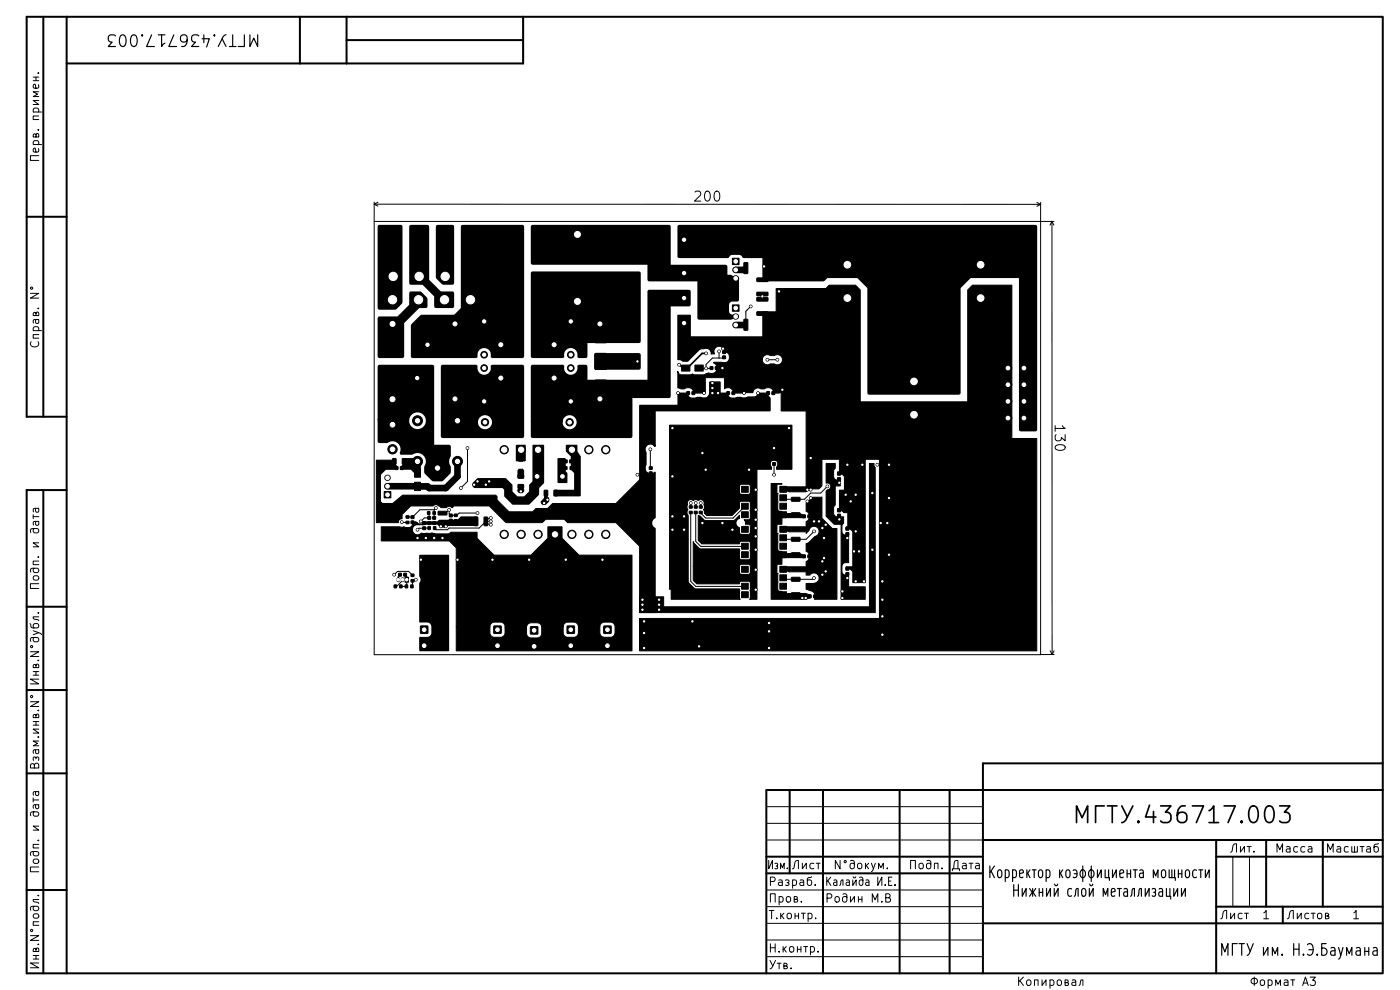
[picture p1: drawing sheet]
<svg xmlns="http://www.w3.org/2000/svg" width="420mm" height="297mm" viewBox="0 0 420 297" stroke-linecap="round" stroke-linejoin="round" font-family="sans-serif">
<defs><g id="words">
<text font-size="7" x="335.6" y="247">.436717.003</text>
<g font-size="4.9">
<text x="68.6" y="10.3" transform="rotate(-180 68.6 10.3)">.436717.003</text>
<text x="388.4" y="286.8">. ..</text>
</g>
<g font-size="4.2">
<text x="208.8" y="60.5">200</text>
<text x="316.5" y="127.9" transform="rotate(90 316.5 127.9)">130</text>
</g>
<g font-size="3.5">
<text x="11.7" y="98" transform="rotate(-90 11.7 98)">. N°</text>
<text x="11.7" y="197.5" transform="rotate(-90 11.7 197.5)">.N°.</text>
<text x="11.7" y="222.5" transform="rotate(-90 11.7 222.5)">..N°</text>
<text x="233.1" y="260.8">.</text>
<text x="256.1" y="260.8">N°.</text>
<text x="379" y="275.8">1</text>
<text x="406" y="275.8">1</text>
<text x="11.7" y="282.5" transform="rotate(-90 11.7 282.5)">.N°.</text>
<text x="376" y="295.8">A3</text>
</g>
</g></defs>
<g fill="none" stroke="#000" stroke-width=".6">
<path d="M13 5v120M20 5h395v287h-395zM20 5h-12v120h12M90 5v14M104 5v14M104 12h53M157 5v14h-137M8 65h12M13 147v145M20 147h-12v145h12M8 182h12M8 207h12"/>
<path d="M8 232h12M237 237v25M247 237v55M270 237v55M285 237v55M415 229h-120v63M415 237h-185v55M230 257h65M295 252h120M365 257h50M365 252v40M380 252v20"/>
<path d="M397 252v20M8 267h12M230 262h65M295 277h120M365 272h50M385 272v5"/>
</g>
<g fill="none" stroke="#000" stroke-width=".3">
<path d="M10 33.6h2.5M10 24.2h1.6M10 23.1h1.6M10.1 33.6l-.1-.7 .4-.5h.8l.3 .3v.9M10.8 23.1v1.1M11.4 39h.2M11.4 21.9h.2M11.5 25.4l.1 .7-.3 .4-1.2-.2v-.9l.5-.1 .2 1.2M11.6 34.8h-1.6v1.1h1.6M11.6 30.2h-1.6l1.6 1.1h-1.6M11.6 27.5h-1.6l1.3 .8-1.3 .7h1.6M10 43.4h2.5"/>
<path d="M10.1 43.4l-.1-.7 .4-.5h.8l.3 .2v1M10.8 40.5l.4-.5 .4 .4v.7h-1.6l.1-.8h.6l.1 .8M11.5 44.6l.1 .7-.3 .3-1.2-.1v-.9l.5-.2 .2 1.2M11.6 46.7h-2.5v1.4h2.5M112.3 61.3h200M112.3 61.3l1.1 .5M112.3 60.7v135.7h200v-135.7M113.4 60.7l-1.1 .6M311.2 60.7l1.1 .6M312.3 61.3l-1.1 .6M315.7 66.4v130M315.7 66.4l-.6 1.2"/>
<path d="M315.7 66.4l.6 1.2M316.3 66.4h-204M9.1 88h2.5l-2.5 1.4h2.5M10 99.2h2.5M10.1 99.2l-.1-.7 .4-.5h.8l.3 .3v.9M225.3 91.9l-1.5 1.5v4M228.8 88.2v1.6M9.4 102.5a1 1 0 0 0 0 1.3 1 1 0 0 0 1.2 .3 .94 .94 0 0 0 .9-.5 .94 .94 0 0 0-.1-1.1M11.6 100.4h-1.6v1.1h1.6M203.5 117.9h3l-.2 .3v1.2h24v-1.2l.2-.3h-3M203.8 109.4l1 1h1.5M209.3 116.4l-1.2 1.3v.2h3.2"/>
<path d="M209.8 110.4h3.7M215.5 117.9h3l-.2 .3v1.2M215.8 105.4v2M217 104.6l.3 .3v.8M217.3 107.2l-.2 .2h-3.3l-1.9 1.9v1.2M219.3 116.4l.8 .8v.7h3.2M219.8 104.9v2.5l-3 3h-1.7M230.3 107.9h3M234.8 116.9l-1 1h-1.7M125.3 138.4v3.5M140.3 134.4v10l-2 2M195.2 134.8l.1 5.6"/>
<path d="M232.3 134.4v3.3M232.3 139.2v3.2M10 154.4v1.2M10 155h1.6M10.2 158.6l-.2 .3 .2 .9 1 .1 .3-.2 .1-.6-.2-.4-1.8-.1-.5 .5 .1 .7M10.6 156.4l.1 .9a.49 .49 0 0 0 .5 .3 .49 .49 0 0 0 .4-.3l-.1-.9M10.6 152.5l.1 .8a.49 .49 0 0 0 .5 .4 .49 .49 0 0 0 .4-.4l-.1-.8M11.6 156.4l-1.5 .2v.9M11.6 152.5l-1.5 .1v1M120.6 156.7l1.7 .1M123.8 156.7h1.3M125.1 156.7v.5l-.3 .2"/>
<path d="M125.1 156.7l.7 .7M125.3 156.9v.5M125.3 157.4h2M127.1 157.2h-1.6l-.2 .2M127.2 158.4l.1 .1M127.3 155.4l-1 1M127.3 156.9l-.5 .5M127.4 158.4l-.1 .1M128.6 153.9l.2 1.5h-1.4M128.8 158.4l-3 .1-.5 .4M130.3 152.9v2.5M130.3 152.9h-4.3l-2.2 2.3-1.5-.1"/>
<path d="M130.8 152.4l-.5 .5M132.8 156.9h1M136.8 156.3l-1.5-.1-.5 .5M143.3 153.9h-5.5l-.7 .7-1.8 .1-.5-.5v-1.3l-1 1.1h-1M147.3 155.4h-.5l-3 3h-9l-.5 .5h-3.4l-.4-.5M147.3 156.4h-1.5l1 1h.5M195.3 142l-.4 .4h-3.6M207.3 153.8v20.6l1.5 1.5h14.8M207.3 150.9v1.2M208.8 150.9v1.2M208.8 153.8v8.6l1.5 1.5h13.3M210.3 150.9v1.2"/>
<path d="M223.6 151.9l-3.6 3.5h-8.2l-1.5-1.6M235 154.4h3.8M244.3 159.4l-2.4 2.4h-6.4l-.5-.4M248.3 145.9l-2 2h-3l-1.9 1.9h-5.9l-.5-.4M251.8 154.7l.1 1.1M251.8 143.7l.1 1.1M251.8 142.2h1.2M251.8 153.2h1.2M254.3 158.7h1.2M10.2 172.9h1.2l.2 .3-.1 .6-.3 .3-1-.2-.2-.3zM10.2 170.5l-.2 .3 .2 .9 1 .1 .3-.2 .1-.6-.2-.4-1.8-.1-.5 .5 .1 .7M11.4 167.2h.2"/>
<path d="M11.6 175.1h-2.5v1.5h2.5M11.6 168.3h-1.6v1.1h1.6M11.6 162.9h-1.6l1.6 1.2h-1.6M118.3 172.4l1-1h3.3l1.2 1.2M120 172.4l-.5 .5v1M120.8 173.9v.3l-1.7 1.7h-.4M121.6 172.4l.5 .5v2.9l-1.8 .1M124.8 173.9l-.3 .4h-.7v1.5l-.2 .1M235 166.4h3.8M235 178.4h3.8M235 173.4l.5 .4h8.4l.4-.4M254.3 160.2v1.2"/>
<path d="M254.3 172.2v1.2M254.3 170.7h1.7M9 187.1l.4 1.1 .3 .2 1.7-.1 .2-.4-.1-.6-.3-.2-1 .1-.2 .4 .2 .8M10 189.2l2.2 .9 .3 .3M10.8 199.7l.4-.5 .4 .4v.7h-1.6l.1-.8h.6l.1 .8M11.4 183.9h.2M11.6 185.1h-1.6l.1 .6 1.2 .2 .3 .4M11.6 189.8l-1.6 .6M315.2 195.3l.5 1.1M316.3 196.4h-4M316.3 195.3l-.6 1.1M9.1 210.6h2.5l-2.5 1.4h2.5"/>
<path d="M10 202.6h1.6M10 201.5h1.6M10.8 214.7l.4-.5 .4 .4v.7h-1.6l.1-.8h.6l.1 .8M10.8 201.5v1.1M11.4 213.2h.2M11.6 203.8h-2.5l2.5 1.4h-2.5M10 239.4v1.2M10.1 228.2l-.1-.7 .3-.4 .5 .4 .4-.4 .3 .1v1M10.3 229.6a.67 .67 0 0 1 .6-.6 .67 .67 0 0 1 .7 .5v.9h-2.5v-.8l.3-.4 .4-.1 .4 .3 .1 1M10.6 225l.1 .8a.49 .49 0 0 0 .5 .4 .49 .49 0 0 0 .4-.4l-.1-.8M10.6 237.5l.1 .8a.49 .49 0 0 0 .5 .4 .49 .49 0 0 0 .4-.4l-.1-.8M10.8 227.5v.2"/>
<path d="M11.6 225l-1.5 .1v.9M11.6 222.3h-1.6l1.3 .8-1.3 .7h1.6M11.6 237.5l-1.5 .1v1M10 240h1.6M10.1 258l.3-.2h.8l.3 .2 .1 .6-.4 .5h-.8l-.4-.5zM10.2 255.5l-.2 .3 .2 .9 1 .1 .3-.2 .1-.6-.2-.4-1.8-.1-.5 .5 .1 .7M10.2 243.6l-.2 .3 .2 .9 1 .1 .3-.2 .1-.6-.2-.4-1.8-.1-.5 .5 .1 .7M10.6 241.4l.1 .9a.49 .49 0 0 0 .5 .3 .49 .49 0 0 0 .4-.3l-.1-.9M11.4 252.2h.2M11.6 253.3h-1.6v1.1h1.6M11.6 247.9h-1.6l1.6 1.2h-1.6M11.6 241.4l-1.5 .2v.9"/>
<path d="M230 252h65M230 247h65M230 242h65M230.7 258.2v2.5l1.1-2.5v2.5M232.6 259.1l.5-.1 .3 .4-.3 .4 .3 .4-.1 .4h-.7M240.8 259v1.7l1.2-1.7v1.7M244.3 259.1l-.8-.1-.4 .5v.7l.2 .4h1M245 259h1.2M245.6 259v1.7M252.1 258.2v2.5l-1.4-2.5v2.5M255.2 258.3l.7-.1 .5 .4-.1 1.8-.4 .3-.6-.1-.2-.4 .1-1 .4-.2 .8 .2M261.5 259l.6 1.7"/>
<path d="M262.7 259l-.8 2.3-.4 .2M275.9 259.2l.4-.2 .7 .2 .1 1-.2 .4-.6 .1-.4-.3zM278.2 258.3l.7-.1 .5 .4-.2 1.8-.3 .3-.6-.1-.3-.4 .2-1 .3-.2 .9 .2M288.9 259.1h1l.1 1.6M290 259.6l-.8 .1a.49 .49 0 0 0-.4 .5 .49 .49 0 0 0 .4 .5l.8-.1M290.8 259h1.2M291.4 259v1.7M292.8 259.1h1l.1 1.6M293.9 259.6l-.8 .1a.49 .49 0 0 0-.4 .5 .49 .49 0 0 0 .4 .5l.8-.1M369.3 255.7l.5-.4 .2-1.4a.85 .85 0 0 1 1.1-.7v2.5M370 257v15M372.3 254v1.7l1.2-1.7v1.7"/>
<path d="M374.3 254h1.2M374.9 254v1.7M375 257v15M376.3 255.4v.3M383.3 255.7v-2.5l.8 1.8 .8-1.8v2.5M386.1 254.1h1l.1 1.6M387.2 254.6l-.9 .1a.49 .49 0 0 0-.3 .5 .49 .49 0 0 0 .3 .5l.9-.1M389.4 254.1l-.7-.1-.4 .5v.7l.2 .4h.9M391.6 254.1l-.7-.1-.5 .5v.7l.2 .4h1M392.7 254.1h.9l.1 1.6M393.7 254.6l-.8 .1a.49 .49 0 0 0-.4 .5 .49 .49 0 0 0 .4 .5l.8-.1M398.4 255.7v-2.5l.9 1.8 .8-1.8v2.5"/>
<path d="M401.3 254.1h.9l.2 1.6M402.4 254.6l-.9 .1a.49 .49 0 0 0-.3 .5 .49 .49 0 0 0 .3 .5l.9-.1M404.6 254.1l-.7-.1-.5 .5v.7l.3 .4h.9M405.7 254v1.7h1.7v-1.7M406.5 254v1.7M408.2 254h1.2M408.8 254v1.7M410.2 254.1h1l.1 1.6M411.3 254.6l-.8 .1a.49 .49 0 0 0-.4 .5 .49 .49 0 0 0 .4 .5l.8-.1M413.7 253.1l-1.1 .3-.2 .4 .1 1.6 .3 .3 .6-.1 .3-.4-.2-1-.3-.2-.8 .2M10.2 274.3h1.2l.2 .4-.1 .6-.3 .2-1-.1-.2-.4zM10.2 271.9l-.2 .4 .2 .8 1 .1 .3-.2 .1-.6-.2-.4-1.8-.1-.5 .5 .1 .7"/>
<path d="M11.4 268.7h.2M11.6 269.9h-1.6l.1 .6 1.2 .2 .3 .4M11.6 260.1h-2.5v1.5h2.5M230 277h65M230 272h65M230 267h65M230.9 273.2h1.4M231.2 270.7v-2.5h1.4v2.5M231.2 264.5l1.2-.1 .2-.4-.1-.6-.3-.2h-1v2.5M231.6 273.2v2.5M233.1 275.4v.3M233.7 264.1h1l.1 1.6"/>
<path d="M233.8 269.1l.7-.1 .5 .5v.7l-.2 .4h-1M233.8 269v2.5M234.2 260.7v-1.7l.6 1.3 .5-1.3v1.7M234.3 274v1.7M234.5 274.7l.8 1M234.8 264.6l-.9 .1a.49 .49 0 0 0-.3 .5 .49 .49 0 0 0 .3 .5l.9-.1M235.3 274l-1 1M235.7 264.1l.7-.1 .4 .4-.4 .4 .4 .4-.1 .4h-1M236.2 269.1l.6-.1 .5 .5v.7l-.5 .5-.6-.1-.2-.4v-.7zM236.2 264.8h.2M236.3 260.4v.3M236.3 274.2l.4-.2 .7 .2 .1 1-.2 .4-.6 .1-.4-.3z"/>
<path d="M237.8 260.7l.5-.4 .2-1.4a.85 .85 0 0 1 1.1-.7v2.5M237.9 264.1l.7-.1 .5 .5v.7l-.3 .4h-.9M237.9 264v2.5M238.4 269.8l.8-.1v-.6l-.8-.1v1.7h.7l.3-.5-.5-.4M238.6 274.8h1.1M238.6 274v1.7M239.7 274v1.7M240.1 264.1h1l.1 1.6M240.5 270.4v.3M240.5 274h1.2M241.1 274v1.7M241.2 264.6l-.8 .1a.49 .49 0 0 0-.4 .5 .49 .49 0 0 0 .4 .5l.8-.1"/>
<path d="M242.5 274.1l.7-.1 .5 .5v.7l-.2 .4h-1M242.5 274v2.5M243.6 263.1l-1.1 .3-.2 .4 .1 1.6 .4 .3 .6-.1 .2-.4-.1-1-.4-.2-.8 .2M244.7 265.4v.3M244.8 275.4v.3M248.1 263.2v2.5M248.2 269.5l1.2-.1 .2-.4-.1-.6-.3-.2h-1v2.5M248.4 264.2l.9 1.5M249.3 263.2l-1.2 1.4M250.3 264.1h.8l.1 1.6M250.8 269.1l.6-.1 .5 .5v.7l-.5 .5-.6-.1-.2-.4v-.7zM251.2 264.6l-.7 .1-.4 .4 .4 .6 .7-.1"/>
<path d="M252 265.7l.7-1.7h.3v1.7M253 268.3l.7-.1 .5 .4-.2 1.8-.3 .3-.6-.1-.2-.4 .1-1 .3-.2 .9 .2M254 264.1h.8l.1 1.6M254.9 264.6l-.7 .1-.3 .4 .3 .6 .7-.1M255.2 269v1.7l1.2-1.7v1.7M255.9 264v1.7l1-1.7v1.7M256 263.1l.3 .3 .5-.3M257.6 269.8h1.1M257.6 269v1.7M258 263.3l.6-.1 .4 .4-.1 1.8-.3 .3-.5-.1-.2-.4 .1-1 .3-.2 .7 .2M258.7 269v1.7M259.9 264.1h.8l.1 1.6"/>
<path d="M260.8 264.6l-.7 .1-.3 .4 .3 .6 .7-.1M261.8 270.7v-2.5l.8 1.8 .8-1.8v2.5M263.4 263.2v2.5l1.3-2.5v2.5M263.7 260.7v-1.7l.7 1.3 .7-1.3v1.7M264.6 270.4v.3M265.7 265.4v.3M265.8 269.4l1.1-.2 .2-.3-.2-.6-1.1-.1v2.5h1l.5-.5a.65 .65 0 0 0-.6-.8M266.3 260.4v.3M266.7 264.4h.7M267.7 263.2h-1v2.5h1M268.6 265.4v.3M273.3 260.7v-2.5h1.4v2.5"/>
<path d="M280.4 260.7v-1.7h1.1v1.7M282.7 260.4v.3M285.8 261.3v-.6h2.2v.6M286.2 260.7l.2-2.1 .5-.4h.6v2.5M366.4 275.7l.4-.4 .3-1.4a.85 .85 0 0 1 1-.7v2.5M369.3 274v1.7l1.2-1.7v1.7M372.8 274.1l-.7-.1-.5 .5v.7l.2 .4h1M373.5 274h1.2M374.1 274v1.7M386.4 275.7l.4-.4 .3-1.4a.85 .85 0 0 1 1-.7v2.5M389.3 274v1.7l1.2-1.7v1.7M392.8 274.1l-.7-.1-.5 .5v.7l.2 .4h1"/>
<path d="M393.5 274h1.2M394.1 274v1.7M395.5 274.2l.4-.2 .7 .2 .1 1-.2 .4-.6 .1-.4-.3zM397.8 274.8l.8-.1v-.6l-.8-.1v1.7h.7l.4-.5-.5-.4M10 287.8h1.6M10 286.7h1.6M10.8 284.9l.4-.5 .4 .4v.7h-1.6l.1-.8h.6l.1 .8M10.8 286.7v1.1M11.4 283.3h.2M11.6 288.9h-2.5l2.5 1.5h-2.5M230 287h65M230 282h65"/>
<path d="M231.1 288.2l.8 1.6M231.2 283.2v2.5M231.2 284.4h1.4M232.6 283.2v2.5M232.8 288.2l-1.1 2.1-.6 .4M233.2 289h1.2M233.8 285.4v.3M233.8 289v1.7M235 284v1.7M235.3 289.8l.8-.1v-.6l-.8-.1v1.7h.7l.3-.5-.4-.4M235.3 284.7l.7 1M236 284l-1 1"/>
<path d="M237 284.2l.4-.2 .7 .2 .1 1-.2 .4-.6 .1-.4-.3zM237.4 290.4v.3M239.3 284.8h1.1M239.3 284v1.7M240.4 284v1.7M241.2 284h1.2M241.8 284v1.7M243.2 284.1l.7-.1 .5 .5v.7l-.2 .4h-1M243.2 284v2.5M245.5 285.4v.3M305.7 293.2v2.5M306.1 294.2l1 1.5"/>
<path d="M307.1 293.2l-1.4 1.4M308.2 294.2l.4-.2 .7 .2 .1 1-.2 .4-.6 .1-.4-.3zM310.5 295.7v-1.7h1v1.7M312.7 294v1.7l1.2-1.7v1.7M315.1 294.1l.7-.1 .5 .5v.7l-.2 .4h-1M315.1 294v2.5M317.4 294.2l.3-.2 .7 .2 .2 1-.3 .4-.6 .1-.3-.3zM319.6 294.8l.9-.1v-.6l-.9-.1v1.7h.8l.3-.5-.5-.4M321.8 294.1h.9l.2 1.6M322.9 294.6l-.9 .1a.49 .49 0 0 0-.4 .5 .49 .49 0 0 0 .4 .5l.9-.1M323.8 295.7l.4-.4 .1-.9 .3-.4h.4v1.7M380.6 294.1l.7-.1 .5 .5v.7l-.3 .4h-.9"/>
<path d="M382.9 295.7v-1.7l.7 1.3 .7-1.3v1.7M385.5 294.1h.9l.1 1.6M386.5 294.6l-.8 .1a.49 .49 0 0 0-.4 .5 .49 .49 0 0 0 .4 .5l.8-.1M387.4 294h1.2M388 294v1.7M390.9 295.7l.9-2.5 .8 2.5M391.2 295h1.2M393.2 293.2h1.6l-.9 .9 .7 .3v1l-.3 .3h-.7l-.4-.3"/>
<circle cx="9.5" cy="86.5" r=".35"/>
<circle cx="9.5" cy="209" r=".35"/>
<circle cx="253.7" cy="258.5" r=".35"/>
</g>
<g fill="none" stroke="#000" stroke-width=".35">
<path d="M34.7 10.8l-.5-.3-1.4 .1-.3 .5v.9a.95 .95 0 0 0 1.2 .6l-1.2 1.4h2.2M36.2 10.8a.84 .84 0 0 1 .8-.3 .84 .84 0 0 1 .7 .6 1.8 1.8 0 0 1-1 2.9 2.13 2.13 0 0 1-.5-3.2zM39.5 10.8a.84 .84 0 0 1 .9-.3 .84 .84 0 0 1 .6 .6 1.8 1.8 0 0 1-1 2.9 2.13 2.13 0 0 1-.5-3.2zM68.8 14h2M73.3 10.5v3.5h-1.8M75 10.5v3.5l1.2-2.5 1.1 2.5v-3.5M297.1 259.8v3.5M298.5 259.8l-1.4 2M325 259.8v4.7M327.5 259.8v4.7M297.4 261.3l1.1 2M299.6 261.2l.2-.2a.69 .69 0 0 1 .9 .7v1a.64 .64 0 0 1-.4 .5 .64 .64 0 0 1-.7 0 1.81 1.81 0 0 1 0-2z"/>
<path d="M301.7 261.2l.2-.2 .7 .2a1.81 1.81 0 0 1 0 2l-.2 .1-.7-.1M301.7 261v3.5M303.9 261.2l.2-.2 .7 .2a1.81 1.81 0 0 1 0 2l-.2 .1-.7-.1M303.9 261v3.5M304.2 265.4v3.5M304.2 267.1h1.4M305.6 265.4v3.5M306 262.2l1.1-.4-.1-.6-.7-.2-.3 .5 .1 1.7 .2 .1 .7-.1M306.8 266.6v2.3l1.1-2.3v2.3M308.2 261v2.3M308.4 262l.7 1.3M309 266.6l.9 1.3 .9-1.3"/>
<path d="M309.1 261l-.9 1.3M309.8 261h1.2M309.8 267.8l-.8 1.1M309.9 266.6v2.3M310 267.8l.8 1.1M310.4 261v2.3M311.9 261.2l.2-.2a.69 .69 0 0 1 .8 .7v1a.64 .64 0 0 1-.3 .5 .64 .64 0 0 1-.7 0 1.81 1.81 0 0 1 0-2zM311.9 267.8h1M311.9 266.6v2.3M312.9 266.6v2.3M314 261.2l.2-.2 .7 .2a1.81 1.81 0 0 1 0 2l-.2 .1-.7-.1M314 261v3.5"/>
<path d="M314.1 266.6v2.3l1.1-2.3v2.3M316.4 266.6v2.3l1.1-2.3v2.3M316.5 265.3l.4 .5 .4-.2 .1-.3M318 261v2.3M318.2 262l.7 1.3M318.9 261l-.9 1.3M320.1 261.2l.2-.2a.69 .69 0 0 1 .8 .7v1a.64 .64 0 0 1-.3 .5 .64 .64 0 0 1-.7 0 1.81 1.81 0 0 1 0-2zM321.6 266.8l-.2-.2-.7 .2a1.79 1.79 0 0 0 0 2l.2 .1 .7-.1M322.1 261.2l.2-.2 .7 .2a1.81 1.81 0 0 1 0 2l-.2 .1-.7-.1M322.4 268.9l.4-.5 .1-1.3 .3-.5h.4v2.3M322.4 262.2h.8M324.5 261.2l.2-.2a.88 .88 0 0 1 1.1 .8 1.35 1.35 0 0 1-.6 1.5 .88 .88 0 0 1-1.1-.8v-.7z"/>
<path d="M324.8 266.8l.3-.2a.69 .69 0 0 1 .8 .7v1a.64 .64 0 0 1-.4 .5 .64 .64 0 0 1-.7 0 1.79 1.79 0 0 1 0-2zM326.9 266.6v2.3l1.2-2.3v2.3M327 261.2l.3-.2a.88 .88 0 0 1 1 .8 1.36 1.36 0 0 1-.6 1.5 .88 .88 0 0 1-1-.8v-.7zM327 265.3l.4 .5 .4-.2 .2-.3M329.4 261v2.3l1.1-2.3v2.3M331.1 268.9v-2.3l.7 1.8 .7-1.8v2.3M331.7 261v2.3h1.2v.9M332.7 261v2.3M333.5 267.8l1.2-.4-.1-.6-.7-.2-.4 .5 .1 1.7 .3 .1 .7-.1M333.9 261v2.3l1.1-2.3v2.3M335.4 266.6h1.1M335.9 266.6v2.3"/>
<path d="M336.1 262.2l1.1-.4-.1-.6-.7-.2-.3 .5 .1 1.7 .2 .1 .7-.1M337.3 266.8l.3-.2 .7 .2 .1 2.1M338.3 262.2h1M338.3 261v2.3M338.4 267.4l-.8 .2a.79 .79 0 0 0 0 1.3l.8-.1M339.3 268.9l.4-.5 .1-1.3 .3-.5h.4v2.3M339.3 261v2.3M340.1 261h1.2M340.7 261v2.3M341.4 268.9l.3-.5 .2-1.3 .3-.5h.3v2.3M342.1 261.2l.2-.2 .7 .2 .1 2.1M343.1 261.8l-.8 .2a.79 .79 0 0 0 0 1.3l.8-.1"/>
<path d="M343.7 266.6v2.3l1.2-2.3v2.3M345.8 266.8l.7-.2a.66 .66 0 0 1 0 1.2 .66 .66 0 0 1 0 1.1l-.7-.1M346.1 263.3v-2.3l.7 1.8 .7-1.8v2.3M346.2 267.8h.3M347.9 266.8l.2-.2 .7 .2 .1 2.1M348.8 261.2l.2-.2a.69 .69 0 0 1 .8 .7v1a.64 .64 0 0 1-.3 .5 .64 .64 0 0 1-.7 0 1.81 1.81 0 0 1 0-2zM348.9 267.4l-.8 .2a.79 .79 0 0 0 0 1.3l.8-.1M350.1 266.6v2.3h1.2v.9M350.9 261v2.3h1.6v-2.3M351.1 266.6v2.3M351.7 261v2.3M352.3 266.6v2.3l1.1-2.3v2.3"/>
<path d="M352.5 263.3h.2v.9M353.7 262.2h1M353.7 261v2.3M354.6 266.6v2.3l1.1-2.3v2.3M354.7 261v2.3M356 261.2l.2-.2a.69 .69 0 0 1 .8 .7v1a.64 .64 0 0 1-.4 .5 .64 .64 0 0 1-.6 0 1.81 1.81 0 0 1 0-2zM359.1 261.2l-.2-.2-.7 .2a1.81 1.81 0 0 0 0 2l.2 .1 .7-.1M359.8 261h1.1M360.4 261v2.3M361.8 261v2.3l1.1-2.3v2.3M366.7 286.6v-3.5l.9 2.5 .9-2.5v3.5M371.3 283.1h-1.4v3.5"/>
<path d="M371.9 283.1h1.6M372.7 283.1v3.5M374.3 283.1l.9 2.4M376.1 283.1l-1.2 3-.6 .5M379.2 284.3v2.3l1.3-2.3v2.3M381.9 286.6v-2.3l.8 1.8 .8-1.8v2.3M384.8 286.3v.3M388.3 283.1v3.5M389.9 283.1v3.5M392.4 283.5a.9 .9 0 0 1 1-.3 .9 .9 0 0 1 .6 .8l.1 1.1a1.32 1.32 0 0 1-1.2 1.5l-.5-.3M392.8 285h1.3M395.3 286.3v.3"/>
<path d="M398 283.1h-1.3v3.5h.8a1.12 1.12 0 0 0 .8-1.1 1.12 1.12 0 0 0-.8-1h-.8M399.5 284.5l.2-.2 .8 .2 .2 2.1M400.7 285.1l-1 .2a.74 .74 0 0 0-.4 .7 .74 .74 0 0 0 .4 .6l1-.1M401.7 284.3l.7 2.3M403.1 284.3l-1 3.2-.4 .3M404.1 286.6v-2.3l.8 1.8 .8-1.8v2.3M407.1 284.5l.2-.2 .8 .2 .2 2.1M408.3 285.1l-1 .2a.74 .74 0 0 0-.4 .7 .74 .74 0 0 0 .4 .6l1-.1M409.6 285.5h1.2M409.6 284.3v2.3M410.8 284.3v2.3M412.1 284.5l.3-.2 .8 .2 .1 2.1"/>
<path d="M413.3 285.1l-.9 .2a.74 .74 0 0 0-.4 .7 .74 .74 0 0 0 .4 .6l.9-.1"/>
</g>
<path d="M211.9 106h-1.2l-4.4 4.4M323.1 246.8v-5l1.7 3.6 1.6-3.6v5M331.4 241.8h-2.6v5M332.4 241.8h2.8M375.2 242.3a1.19 1.19 0 0 1 1.3-.5 1.19 1.19 0 0 1 .9 1 2.94 2.94 0 0 1-1 4 1.28 1.28 0 0 1-1.4-1 4.3 4.3 0 0 1 .2-3.5zM380 242.3a1.19 1.19 0 0 1 1.2-.5 1.19 1.19 0 0 1 .9 1 2.94 2.94 0 0 1-.9 4 1.28 1.28 0 0 1-1.4-1 4.3 4.3 0 0 1 .2-3.5zM384 241.8h3.1l-1.6 1.9a1.36 1.36 0 0 1 1.6 1v1.1l-.4 .8-.5 .2h-1.4l-.8-.5" fill="none" stroke="#000" stroke-width=".5"/>
<g fill="#000" stroke="#000" stroke-width=".3">
<path d="M219.8 77.5h2v1.9h-2zM223.3 78.8h.9l.2 .1v3l-.1 .2-1.1-.2zM229.2 78.8h.9l.3 .1v3l-.2 .2-1-.2zM252.3 77.4h4v4h-4zM292.3 77.4h4v4h-4zM115.9 88.1h3.8v3.7h-3.8zM116.1 81.1h3.8v3.7h-3.8zM204.3 95.9h2v2h-2zM219.8 91.5h2v1.9h-2zM223.3 95.8h.9l.2 .1v3l-.1 .2-1.1-.2zM229.2 95.8h.9l.3 .1v3l-.2 .2-1-.2zM227.2 89.3l3.1-.1 .2 1-.2 .2h-3l-.2-.3z"/>
<path d="M227.2 93.6l3.1-.1 .2 1-.2 .1h-3l-.2-.2zM227.2 87.7h3.1l.2 .9-.2 .2h-3l-.2-.3zM227.2 83.4h3.1l.2 .9-.2 .2h-3l-.2-.2zM203.4 94.6h3.8l.1 6.5h21.5l.1-7.5 4-.1v-6.9h14.9l1.1-1h7.8l1.5 1.4v33.5l32.1 .1 .1-33.6 1.5-1.4h11.8v45.9l7.4 .1v63.7h-119.2v-9.7l72-.1-.1-47.7-4.1 .1v36.9h-3.8l-.1-3.5a1.81 1.81 0 0 0-1.9-.7v-.5l2-.1v-10.6l-.2-.1a1.59 1.59 0 0 0-1.8-.7v-.5l.5-.1v-4.1l-1.2-.1a1.59 1.59 0 0 0-1.8-.7v-.5l.5-.2v-5.3l1.5-.1v-4.1l-.2-.1a1.59 1.59 0 0 0-1.8-.7v-.5l.5-.1v-3.7h-5.1l-.1 8-.9 .9h-2.7l-1.2 .9h-5.2l-1-.3-.5-.4-.8-.1v-.2l.8-.1 .5-.4 6.2-.1v-22.6l-7.5-.1v-5.4l-2.3-.1-.3-1a1.82 1.82 0 0 0-2.4-.1l-1.2-.1a1.96 1.96 0 0 0-1.9 .2l-.3 1h-5.9l-.3-1a1.82 1.82 0 0 0-2.4-.1v-3.4h-5.6l-.1 4.5h-3.6l-.3-1a1.87 1.87 0 0 0-2.4-.1l-2-.3v-5a1.12 1.12 0 0 0 1.2 1.1h2.4l.8-.3 .7 .3h2.6l1.5-.6a1.68 1.68 0 0 0 2.4-.7 1.68 1.68 0 0 0-.9-2.3l.2-.2h2.2a1.65 1.65 0 0 0 2.4-.9h9.9v.3a1.53 1.53 0 0 0 2.4 1.1l1.4 .1a1.53 1.53 0 0 0 2.2-1.4 1.53 1.53 0 0 0-2.4-1.2l-1.4-.1a1.53 1.53 0 0 0-2.2 1.2l-9.9-.1a1.53 1.53 0 0 0-1.6-2.1 1.53 1.53 0 0 0-1.8-1.7 1.53 1.53 0 0 0-1 2.3h-1.1a1.53 1.53 0 0 0-2.2-1.5l-1.3 .2-3.5 3.5h-1.5l-.7-.4h-.8zM178.7 101.8l3.1-.1 .2 1-.2 .2h-3l-.2-.3zM178.7 106.1l3.1-.1 .2 1-.2 .1h-3l-.2-.2zM178.7 109.8l3.1-.1 .2 1-.2 .2h-3l-.2-.3zM178.7 114.1l3.1-.1 .2 1-.2 .1h-3l-.2-.2zM206.1 117.5h.8v.8h-.8zM204.6 109.5h2.4v1.8h-2.4zM207.7 117.5h.8v.8h-.8zM208.5 109.5h2.6v1.8h-2.6z"/>
<path d="M213.1 110h.8v.8h-.8zM214.7 110h.8l-.1 .9-.7-.1zM216.9 105.3h.8v.7h-.8zM216.9 106.8h.8v.8h-.8zM218.1 117.5h.8v.8h-.8zM219.7 117.5h.8v.8h-.8zM230.1 117.5h.8v.8h-.8zM231.7 117.5h.8v.8h-.8zM272.3 112.4h4v4h-4zM306.2 119.4h2.2v2.1h-2.2zM306.2 114.4h2.2v2.1h-2.2zM306.2 109.4h2.2v2.1h-2.2z"/>
<path d="M113 138.1h5.7v1.4l.5 .5v.8h-3.4l-1.6 1.6v8l.6 .7h3l3-2.5h27.9l.5 .4v1l3.6 3.6h7l1.1-1h3.4l1.6-1.5h18.9l7.4-7.4v20.4l-7.4-7.3h-14.4l-1.1-1h-5.5l-1.1 1h-10.8l-5.1-5h-10.5l-.7 .5a1.02 1.02 0 0 0-1.6 0h-1.6l-.5-.5a1.48 1.48 0 0 0-1.9 0h-6.7l-2.6 2.6v1.2a1.03 1.03 0 0 0-1.1 1.2h-6.6zM117.8 137.6l1.1 .1-.1 1.6-1-.1zM118.6 140h.8v.8h-.8zM120.2 140h.8v.8h-.8zM120.8 137.6l1 .1-.1 1.6-1-.1zM155.7 137.5h1.2v.9h-1.2zM169.5 140h.7l-.1 .9-.7-.1zM169.4 138h.8v.8h-.8zM171 138h.7v.8h-.7zM171.1 140h.7v.9l-.7-.1zM194.9 140.1l.8-.1v.8h-.8zM231.9 137.3h.8v.7h-.8z"/>
<path d="M231.9 138.8h.8v.8h-.8zM191.9 179.1h7.3l.1 3 61.6-.1v-42.9h1.4v.6l.4 .6v43.5h-70.8zM306.2 124.4h2.2v2.1h-2.2zM115.3 147.5h2v1.9h-2zM121.9 156.4h.8v.7h-.8zM121.9 154.8h.8v.6l-.8 .1zM123.4 156.3h.8v.8h-.8zM123.4 154.8h.8v.7h-.8zM114.4 158.1h6.9a2.23 2.23 0 0 0 2 0l.5-.6a.76 .76 0 0 1 1-.9l.3 .8a1.56 1.56 0 0 0-1.1 2.3 1.56 1.56 0 0 0 2.5 .3l3.1-.1 1.3 .3h3.4l1-.5h7.9v1.8l5.1 5.1h11l5.1-5.1v-3.4h4.3v3.4l5.1 5.1h15.9v28.7h-52.8v-7.3h10.1v1.8a1.38 1.38 0 0 0 1.4 1.4h1.8a1.38 1.38 0 0 0 1.4-1.4v-1.6h6.4v1.8a1.38 1.38 0 0 0 1.4 1.4h1.8a1.38 1.38 0 0 0 1.4-1.4v-2h6.4v1.8a1.38 1.38 0 0 0 1.4 1.4h1.8a1.38 1.38 0 0 0 1.4-1.4v-1.8h6.4v1.8a1.38 1.38 0 0 0 1.4 1.4h1.8a1.38 1.38 0 0 0 1.4-1.4v-1.8a1.38 1.38 0 0 0-1.4-1.3h-1.8a1.38 1.38 0 0 0-1.4 1.3h-6.4a1.38 1.38 0 0 0-1.4-1.3h-1.8a1.38 1.38 0 0 0-1.4 1.3h-6.4a1.37 1.37 0 0 0-1.4-1.1h-1.8a1.38 1.38 0 0 0-1.4 1.3h-6.4a1.4 1.4 0 0 0-1.4-1.5h-1.8a1.38 1.38 0 0 0-1.4 1.3h-10.1v-23.6l-2-2.1h-20.5zM124.4 140.7h1.8v2.5h-1.8zM124.4 144.7h1.8v2.5h-1.8zM126.9 156.6h.8v.7h-.8z"/>
<path d="M126.9 158.1h.8v.8h-.8zM128.3 153.5h.7v.9l-.7-.1zM128.5 158h.7l-.1 .9-.7-.1zM128.4 156.6h.8v.7h-.8zM128.4 155h.8v.8h-.8zM130 153.5h.7l-.1 .9-.7-.1zM129.9 156.6h.8v.7h-.8zM129.9 155h.8v.8h-.8zM130.1 158h.7v.9l-.7-.1zM131.5 156.4l2.5-.1 .1 1-.2 .2h-2.3l-.1-.2zM131.5 153.5l2.5-.1 .1 1-.2 .1h-2.3l-.1-.2zM134.9 154.3h.8v.7h-.8z"/>
<path d="M134.9 155.8h.8v.8h-.8zM136.4 155.9h.8v.7h-.8zM136.4 154.3h.8v.6l-.8 .1zM142.4 155.2l.8-.1 .2 .2v2.2l-.1 .3-1-.2zM145.3 155.2l.8-.1 .3 .2v2.2l-.2 .3-1-.2zM155.7 140.8h1.2v.9h-1.2zM155.5 142.5l1.5-.1 .1 1-1.5 .1zM155.5 145.4h1.5l.1 .9-1.5 .1zM155.9 145.6h.8l.5 1.4v.4l-.5 .4h-.8l-.5-.4zM160.1 141.8h2.2v2.2h-2.2zM163.4 147.6h.8v1.4l.5 .5v.9l-1 .9h-.8l-.5-.4v-.4l1-1zM163.3 147.1l1.1 .1-.1 1.6-1-.1z"/>
<path d="M166.3 147.1l1 .1-.1 1.6-1-.1zM194.9 141.6h.8v.8h-.8zM206.9 153.4h.8v.7h-.8zM206.9 151.8h.8v.6l-.8 .1zM208.4 153.4h.8v.7h-.8zM208.4 151.8h.8v.6l-.8 .1zM209.9 151.8h.8v.6l-.8 .1zM209.9 153.4h.8v.7h-.8zM222.6 157.9h2v1.8h-2zM222.6 145.9h2v1.8h-2zM222.6 148.5h2v1.7h-2zM222.6 151h2v1.8h-2z"/>
<path d="M222.6 153.5h2v1.8h-2zM234 157.9h2v1.8h-2zM234 153.5h2v1.8h-2zM234 151h2v1.8h-2zM234 148.5h2v1.7h-2zM234 145.9h2v1.8h-2zM231.4 145.1h3.3v.2l-1.5 .1v2.6l.3 .1-.1 4.7 .2 .4 1.1 .2 .1 .7h5l1.4 .4v.8h-6.4l-.1 2-1.5 .1v2.6l.3 .1-.1 4.7 .2 .4 1.1 .2 .1 .7h5l1.4 .4v.8h-6.4l-.1 2-1.5 .1v2.6l.3 .1-.1 4.8 .4 .5h.9l.1 .7h7l1.4 .4v.8l-1.4 .5h-10.4zM200.9 127.6h36.8v13.2h-4.6v-.7a1.14 1.14 0 0 0 .2-1.4 1.14 1.14 0 0 0-1.2-.6 1.07 1.07 0 0 0-.8 1.7l.2 .3v.7l-4.3 .1v38.9h-2.2l.2-.5v-4.3l-.5-.6h-2.3l-.4 .3-.1 .5h-12.8l-1-1.1v-4.2h13.8v1.9l.3 .4 2.4 .1 .5-.2 .1-2.3-.5-.5h-2.3l-.5 .6h-13.8v-7.4l.2 .5 1.9 1.7h11.7v2.6l.2 .5 .5 .2h2l.4-.2 .2-.5v-4.3l-.4-.6h-2.4l-.4 .3-.1 .5h-11.3l-1-1.1v-7.5l.5 .2 1.3 1.3 .4 .1h8.4l1.7-1.6v1a1.43 1.43 0 0 0-1 1.4 1.43 1.43 0 0 0 1 1.3v1.5l.4 .5h2.4l.4-.4v-2.2l-.4-.4h-1v-.8l-.4-.5 1.4-.1 .5-.5v-4.4l-.3-.5h-2.7l-.3 .4v1.6l-2.2 2.2h-7.6l-.7-.7-.3-1.1 .3-.4-.1-1a1.15 1.15 0 0 0-.4-1.4 1.15 1.15 0 0 0-1.4 0 1.34 1.34 0 0 0-1.5 0 1.07 1.07 0 0 0-1.4 .1 1.07 1.07 0 0 0-.3 1.3l-.1 1 .3 .4-.2 .3a1.2 1.2 0 0 0 .2 1.4l.2 20.3 2 1.8h13.2v2.6l.3 .5h-20.8v-2.9l-.5-.1v-30.9h21v1.9l.7 .5h2l.4-.1 .2-2.3-.2-.4-.4-.2h-2.2l-.5 .6h-21zM237.5 153.9l2.5-.1 .1 1.1-2.5 .1zM237.5 149.3l2.5-.1 .1 1.1-2.5 .1zM240.9 154.5h.8v.9l-.8-.1zM242.5 154.5h.7v.8h-.7z"/>
<path d="M241.9 151l1.9-1.8 2.9-.1v6.4l3 3 1.5 .1v21.2h-6.8a1.74 1.74 0 0 0-.4-2.2l-2.1-.8v-1.7h2a1.57 1.57 0 0 0 1.9-2 1.57 1.57 0 0 0-2.8-.5h-1.1l-.1-1h-5.1l-1-.3-.5-.4-.8-.1v-.2l.8-.1 .5-.4h6.1l.1-1.6a1.7 1.7 0 0 0 1-1.6 1.7 1.7 0 0 0-1-1.5v-2.3l.7-.2 2-2a1.53 1.53 0 0 0 .8-2.5 1.53 1.53 0 0 0-2.6 .8l-.9 .8-.1-.4h-5.1l-1-.3-.5-.4-.8-.1v-.2l.8-.1 .5-.4h6.1l.1-1.6a1.7 1.7 0 0 0 1-1.6 1.7 1.7 0 0 0-1-1.5zM247.9 139.1h2.8v1.4l-.5 .7v1.7a1.13 1.13 0 0 0 1.1 1.2h.9v1.7l-1.5 .1v5.6l-.5 .7v1.7a1.13 1.13 0 0 0 1.1 1.2h1.9v1.9l-.5 .7v1.7a1.13 1.13 0 0 0 1.1 1.2h.9v8.2h-.9a1.13 1.13 0 0 0-1.1 1.1v1.5a1.13 1.13 0 0 0 1.1 1.2h.9v3.4l5 .1v3.7h-7.3v-22.4l-2-.1-2.5-2.4v-7.5l.4-.4a1.03 1.03 0 0 0 1-1.3 1.03 1.03 0 0 0-1.4-.7zM251.4 141.8h.8v.7l-.8 .1zM251.4 143.3h.8v.8h-.8zM251.4 152.8h.8v.7h-.8zM251.4 154.3h.8v.8h-.8zM253.9 159.8h.8v.8h-.8zM253.9 158.3h.8v.7h-.8zM118.3 175.5h.7v.9l-.7-.1zM119.6 172h.8v.8h-.8zM120 175.5h.7l-.1 .9-.7-.1zM121.2 172h.8v.8h-.8z"/>
<path d="M121.6 175.5h.7v.9l-.7-.1zM121.5 173.2h1.1v1.5h-1.1zM123.3 175.5h.7v.9l-.7-.1zM123.4 172.3h.8v.6l-.8 .1zM123.4 173.9h.8v.7h-.8zM222.6 169.9h2v1.8h-2zM222.6 172.5h2v1.7h-2zM222.6 175h2v1.8h-2zM222.6 177.5h2v1.8h-2zM222.6 160.5h2v1.7h-2zM222.6 163h2v1.8h-2zM222.6 165.5h2v1.8h-2z"/>
<path d="M234 177.5h2v1.8h-2zM234 175h2v1.8h-2zM234 172.5h2v1.7h-2zM234 169.9h2v1.8h-2zM234 165.5h2v1.8h-2zM234 163h2v1.8h-2zM234 160.5h2v1.7h-2zM237.5 177.9l2.5-.1 .1 1.1-2.5 .1zM237.5 173.3l2.5-.1 .1 1.1-2.5 .1zM237.5 165.9l2.5-.1 .1 1.1-2.5 .1zM237.5 161.3l2.5-.1 .1 1.1-2.5 .1zM240.9 166.5h.8v.9l-.8-.1z"/>
<path d="M242.5 166.5h.7v.8h-.7zM242.6 178.5h.8v.8h-.8zM244.2 178.5h.8v.8h-.8zM253.9 171.8h.8v.8h-.8zM253.9 170.3h.8v.7l-.8 .1zM126.2 187.9h2.2v2.1h-2.2zM148.2 187.9h2.2v2.1h-2.2zM159.2 188.1h2.2v2.1h-2.2zM170.2 187.9h2.2v2.1h-2.2zM181.2 187.9h2.2v2.1h-2.2z"/>
<circle cx="173.3" cy="70.3" r="1.8"/>
<circle cx="205.3" cy="71.9" r="1"/>
<circle cx="229.3" cy="79.9" r=".4"/>
<circle cx="117.8" cy="97.2" r="1.5"/>
<circle cx="125.6" cy="89.9" r="1.95"/>
<circle cx="125.8" cy="82.9" r="1.95"/>
<circle cx="133.4" cy="89.9" r="1.95"/>
<circle cx="133.6" cy="82.9" r="1.95"/>
<circle cx="136.5" cy="97.2" r="1.2"/>
<circle cx="141.2" cy="89.9" r="1.95"/>
<circle cx="145.3" cy="96.4" r="1"/>
<circle cx="171.3" cy="96.4" r="1"/>
<circle cx="173.3" cy="90.4" r="1.8"/>
<circle cx="180.1" cy="97.2" r="1.2"/>
<circle cx="205.3" cy="81.9" r="1"/>
<circle cx="205.3" cy="89.4" r="1"/>
<circle cx="225.3" cy="91.9" r=".4"/>
<circle cx="228.8" cy="88.9" r=".4"/>
<circle cx="233.8" cy="87.4" r=".4"/>
<circle cx="254.3" cy="89.4" r="2"/>
<circle cx="294.3" cy="89.4" r="2"/>
<circle cx="117.8" cy="119.8" r="1.5"/>
<circle cx="125.2" cy="113.4" r="1"/>
<circle cx="128.3" cy="103.4" r="1"/>
<circle cx="136.5" cy="119.7" r="1.2"/>
<circle cx="145.3" cy="106.4" r="1"/>
<circle cx="145.3" cy="110.4" r="1"/>
<circle cx="150.3" cy="103.4" r="1.5"/>
<circle cx="150.3" cy="113.4" r="1.5"/>
<circle cx="166.3" cy="103.4" r="1.5"/>
<circle cx="166.3" cy="113.4" r="1.5"/>
<circle cx="171.3" cy="106.4" r="1"/>
<circle cx="171.3" cy="110.4" r="1"/>
<circle cx="180" cy="119.7" r="1.2"/>
<circle cx="191.3" cy="108.4" r=".4"/>
<circle cx="203.5" cy="117.9" r=".4"/>
<circle cx="203.8" cy="109.4" r=".4"/>
<circle cx="211.3" cy="117.9" r=".4"/>
<circle cx="211.9" cy="110.5" r=".4"/>
<circle cx="211.9" cy="106" r=".4"/>
<circle cx="213.8" cy="116.4" r=".4"/>
<circle cx="213.8" cy="114.9" r=".4"/>
<circle cx="213.8" cy="117.9" r=".4"/>
<circle cx="215.5" cy="117.9" r=".4"/>
<circle cx="215.8" cy="105.4" r=".4"/>
<circle cx="216.8" cy="110.4" r=".4"/>
<circle cx="217" cy="104.6" r=".4"/>
<circle cx="223.3" cy="117.9" r=".4"/>
<circle cx="227.5" cy="117.9" r=".4"/>
<circle cx="230.3" cy="107.9" r=".4"/>
<circle cx="233.3" cy="107.9" r=".4"/>
<circle cx="233.3" cy="107.9" r=".12"/>
<circle cx="234.8" cy="116.9" r=".4"/>
<circle cx="302.5" cy="115.4" r="1.15"/>
<circle cx="302.5" cy="110.4" r="1.15"/>
<circle cx="117.8" cy="134.8" r="1.4"/>
<circle cx="117.8" cy="127.4" r="1.4"/>
<circle cx="125.3" cy="126.2" r="1.5"/>
<circle cx="125.3" cy="138.4" r="1.5"/>
<circle cx="137.3" cy="126.2" r="1.5"/>
<circle cx="137.3" cy="138.4" r="1.5"/>
<circle cx="140.3" cy="134.4" r=".4"/>
<circle cx="145.3" cy="120.4" r="1"/>
<circle cx="145.6" cy="126.7" r="1.1"/>
<circle cx="151.3" cy="134.9" r="1.25"/>
<circle cx="156.4" cy="134.9" r="1.25"/>
<circle cx="161.5" cy="134.9" r="1.25"/>
<circle cx="171" cy="126.7" r="1.1"/>
<circle cx="171.3" cy="120.4" r="1"/>
<circle cx="171.6" cy="134.9" r="1.25"/>
<circle cx="176.7" cy="134.9" r="1.25"/>
<circle cx="181.8" cy="134.9" r="1.25"/>
<circle cx="195.2" cy="134.8" r=".4"/>
<circle cx="201.8" cy="128.4" r=".4"/>
<circle cx="210.8" cy="135.9" r=".4"/>
<circle cx="232.3" cy="134.4" r=".4"/>
<circle cx="236.8" cy="128.4" r=".4"/>
<circle cx="243.3" cy="137.4" r=".4"/>
<circle cx="254.3" cy="139.4" r=".4"/>
<circle cx="258.8" cy="139.4" r=".4"/>
<circle cx="263.3" cy="139.4" r=".4"/>
<circle cx="266.8" cy="139.4" r=".4"/>
<circle cx="274.3" cy="124.4" r="2"/>
<circle cx="302.5" cy="125.4" r="1.15"/>
<circle cx="302.5" cy="120.4" r="1.15"/>
<circle cx="120.6" cy="156.7" r=".4"/>
<circle cx="125.3" cy="158.9" r=".4"/>
<circle cx="126.3" cy="156.4" r=".4"/>
<circle cx="130.8" cy="152.4" r=".4"/>
<circle cx="131.3" cy="140.4" r="1.5"/>
<circle cx="132.3" cy="157.9" r=".4"/>
<circle cx="133.8" cy="157.9" r=".4"/>
<circle cx="134.8" cy="152.9" r=".4"/>
<circle cx="138.3" cy="146.4" r=".4"/>
<circle cx="142.3" cy="145.4" r=".4"/>
<circle cx="143.3" cy="153.9" r=".4"/>
<circle cx="143.3" cy="144.4" r=".4"/>
<circle cx="143.3" cy="153.9" r=".13"/>
<circle cx="145.8" cy="145.4" r=".4"/>
<circle cx="146.8" cy="144.4" r=".4"/>
<circle cx="147.3" cy="157.4" r=".4"/>
<circle cx="147.3" cy="155.4" r=".4"/>
<circle cx="147.3" cy="156.4" r=".4"/>
<circle cx="147.3" cy="156.4" r=".12"/>
<circle cx="147.3" cy="157.4" r=".12"/>
<circle cx="147.3" cy="155.4" r=".12"/>
<circle cx="156.3" cy="147.4" r=".4"/>
<circle cx="163.3" cy="150.9" r=".4"/>
<circle cx="164.3" cy="149.9" r=".4"/>
<circle cx="168.8" cy="142.9" r="1.1"/>
<circle cx="191.3" cy="142.4" r=".4"/>
<circle cx="201.8" cy="154.9" r=".4"/>
<circle cx="201.8" cy="158.9" r=".4"/>
<circle cx="201.8" cy="142.9" r=".4"/>
<circle cx="205.3" cy="154.9" r=".4"/>
<circle cx="205.3" cy="158.9" r=".4"/>
<circle cx="207.3" cy="150.9" r=".4"/>
<circle cx="208.8" cy="150.9" r=".4"/>
<circle cx="210.3" cy="150.9" r=".4"/>
<circle cx="210.8" cy="156.9" r=".4"/>
<circle cx="211.8" cy="140.9" r=".4"/>
<circle cx="216.8" cy="156.9" r=".4"/>
<circle cx="219.8" cy="158.9" r=".4"/>
<circle cx="224.8" cy="140.9" r=".4"/>
<circle cx="226.8" cy="155.9" r=".4"/>
<circle cx="226.8" cy="152.9" r=".4"/>
<circle cx="226.8" cy="146.9" r=".4"/>
<circle cx="226.8" cy="158.4" r=".4"/>
<circle cx="232.3" cy="142.4" r=".4"/>
<circle cx="242.3" cy="146.9" r=".4"/>
<circle cx="242.3" cy="150.4" r=".4"/>
<circle cx="243.3" cy="146.9" r=".4"/>
<circle cx="243.3" cy="149.4" r=".4"/>
<circle cx="244.3" cy="159.4" r=".4"/>
<circle cx="244.3" cy="156.4" r=".4"/>
<circle cx="245.8" cy="156.4" r=".4"/>
<circle cx="246.8" cy="158.4" r=".4"/>
<circle cx="247.8" cy="157.4" r=".4"/>
<circle cx="248.3" cy="145.9" r=".4"/>
<circle cx="251.9" cy="155.8" r=".4"/>
<circle cx="251.9" cy="144.8" r=".4"/>
<circle cx="253.8" cy="148.4" r=".4"/>
<circle cx="255.3" cy="150.4" r=".4"/>
<circle cx="256.8" cy="148.4" r=".4"/>
<circle cx="256.8" cy="159.4" r=".4"/>
<circle cx="261.8" cy="147.9" r=".4"/>
<circle cx="264.3" cy="156.9" r=".4"/>
<circle cx="266.3" cy="156.9" r=".4"/>
<circle cx="266.8" cy="149.4" r=".4"/>
<circle cx="118.3" cy="172.4" r=".4"/>
<circle cx="124.8" cy="173.9" r=".13"/>
<circle cx="124.8" cy="173.9" r=".4"/>
<circle cx="125.3" cy="161.4" r=".4"/>
<circle cx="126.3" cy="167.9" r=".4"/>
<circle cx="127.8" cy="161.4" r=".4"/>
<circle cx="130.3" cy="161.4" r=".4"/>
<circle cx="132.8" cy="161.4" r=".4"/>
<circle cx="137.3" cy="167.9" r=".4"/>
<circle cx="147.8" cy="167.9" r=".4"/>
<circle cx="151.3" cy="160.3" r="1.25"/>
<circle cx="156.4" cy="160.3" r="1.25"/>
<circle cx="158.8" cy="167.9" r=".4"/>
<circle cx="161.5" cy="160.3" r="1.25"/>
<circle cx="166.6" cy="160.3" r="1.25"/>
<circle cx="169.8" cy="167.9" r=".4"/>
<circle cx="171.6" cy="160.3" r="1.25"/>
<circle cx="176.7" cy="160.3" r="1.25"/>
<circle cx="180.8" cy="167.9" r=".4"/>
<circle cx="181.8" cy="160.3" r="1.25"/>
<circle cx="192.8" cy="179.9" r=".4"/>
<circle cx="197.8" cy="179.9" r=".4"/>
<circle cx="226.8" cy="170.9" r=".4"/>
<circle cx="226.8" cy="160.9" r=".4"/>
<circle cx="226.8" cy="164.9" r=".4"/>
<circle cx="226.8" cy="176.9" r=".4"/>
<circle cx="240.8" cy="179.4" r=".4"/>
<circle cx="241.8" cy="179.4" r=".4"/>
<circle cx="244.3" cy="173.4" r=".4"/>
<circle cx="246.8" cy="172.4" r=".4"/>
<circle cx="246.8" cy="168.4" r=".4"/>
<circle cx="247.3" cy="167.4" r=".4"/>
<circle cx="247.3" cy="161.4" r=".4"/>
<circle cx="247.8" cy="171.4" r=".4"/>
<circle cx="252.8" cy="177.4" r=".4"/>
<circle cx="252.8" cy="179.4" r=".4"/>
<circle cx="254.3" cy="161.4" r=".4"/>
<circle cx="254.3" cy="173.4" r=".4"/>
<circle cx="256.3" cy="165.4" r=".4"/>
<circle cx="256.8" cy="174.4" r=".4"/>
<circle cx="257.8" cy="165.4" r=".4"/>
<circle cx="259.3" cy="174.4" r=".4"/>
<circle cx="261.8" cy="164.9" r=".4"/>
<circle cx="264.8" cy="174.4" r=".4"/>
<circle cx="264.8" cy="179.9" r=".4"/>
<circle cx="266.8" cy="166.4" r=".4"/>
<circle cx="127.3" cy="193.7" r="1.15"/>
<circle cx="149.3" cy="193.7" r="1.15"/>
<circle cx="160.3" cy="193.9" r="1.15"/>
<circle cx="171.3" cy="193.7" r="1.15"/>
<circle cx="182.3" cy="193.7" r="1.15"/>
<circle cx="192.8" cy="182.9" r=".4"/>
<circle cx="192.8" cy="181.4" r=".4"/>
<circle cx="193.3" cy="194.4" r=".4"/>
<circle cx="193.3" cy="189.9" r=".4"/>
<circle cx="193.3" cy="186.4" r=".4"/>
<circle cx="197.8" cy="182.9" r=".4"/>
<circle cx="197.8" cy="181.4" r=".4"/>
<circle cx="207.8" cy="186.4" r=".4"/>
<circle cx="209.8" cy="193.9" r=".4"/>
<circle cx="230.8" cy="194.4" r=".4"/>
<circle cx="230.8" cy="186.9" r=".4"/>
<circle cx="230.8" cy="189.4" r=".4"/>
<circle cx="264.8" cy="184.9" r=".4"/>
<circle cx="264.8" cy="190.4" r=".4"/>
</g>
<path d="M220.8 97.5h.1M220.8 95h.1M220.8 83.5h.1M220.8 81h.1M116.3 143.4h.1M116.3 145.9h.1" fill="none" stroke="#000" stroke-width="1.9"/>
<path d="M119.5 173.7v.5M120.8 173.7v.5" fill="none" stroke="#000" stroke-width="1.1"/>
<path d="M220.8 81h2.5M220.8 97.5h2.4M137.3 138.4v4.5l-3.5 3.5h-5l-.5-.5h-12M125.3 145.9h.1" fill="none" stroke="#000" stroke-width="2"/>
<path d="M159.8 68h41l.1 11.8 16.9 .1v2.6l.4 .4a2.58 2.58 0 0 1 2.1 .5l1 .1v6.5h-1.5a1.51 1.51 0 0 0-1.5 1.5v1.9a1.51 1.51 0 0 0 1.5 1.5l1.5 .1-1 .1-.9 .3h-9.6l-.1-11.3-14.9-.2v-4.5l-.4-.5h-34.6zM113.8 68h6.5v22.7l-1.7 1.7h-4.8zM113.8 95.4h5.8l3.7-3.8v-3.7h2.8l1.7 1.7v2.3l-2.3 .1-4.7 4.7v10.2h-7zM123.3 68h5v16.1l3.8 3.8h3.7v4h-5v-3.2l-3.6-3.6-3.9-.2zM131.3 68h4.5v16.9h-2.8l-1.7-1.7zM159.8 109.9h9.1a2.5 2.5 0 0 0 2.4 3 2.5 2.5 0 0 0 2.4-3h2.1v4l.4 .5h18.4l.2-.5v-26.5h12v4h-5.5l-.5 .4v27.1l-11.4 .2-.1 11.8h-29.5v-4.5h8.5a2.61 2.61 0 0 0 3.6 2.7 2.61 2.61 0 0 0 .8-4.3 2.61 2.61 0 0 0-4.3 1.1l-.1 .5h-8.5zM132.8 109.9h10.1a2.5 2.5 0 0 0 2.4 3 2.5 2.5 0 0 0 2.4-3h9.1v21h-24v-4.5h10.1a2.61 2.61 0 0 0 3.6 2.7 2.61 2.61 0 0 0 .8-4.3 2.61 2.61 0 0 0-4.3 1.1l-.1 .5h-10.1zM138.8 68h18v38.9h-9.1a2.5 2.5 0 0 0-2.4-3 2.5 2.5 0 0 0-2.4 3h-19.1v-9.3l2.7-2.7h9.9l2.4-2.3zM159.8 81.9h32v20.5h-15.6l-.4 .5v4h-2.1a2.5 2.5 0 0 0-2.4-3 2.5 2.5 0 0 0-2.4 3h-9.1zM178.8 106.4h13v4h-13zM113.8 109.9h16v23.6l.5 .4h4.5l-.2 3.1a2.96 2.96 0 0 0 .2 3.1v1.6l-2.2 2.2h-2.6l-2.2-2.2v-1.6a3 3 0 0 0-.4-3.8 3 3 0 0 0-3.8-.4l-3.1 .1a2.9 2.9 0 0 0-.9-3.4 2.9 2.9 0 0 0-3.5-.2h-2.3v-6.5h8.5a3 3 0 0 0 4.1 3.2 3 3 0 0 0 1-5.1 3 3 0 0 0-5 1.4l-.1 .5h-8.5zM203.8 68h107v60.9h-4.5v-45.5l-.2-.4-14.9-.1-3.4 3.3v31.7h-27v-31.5l-3.1-3.3-9.4-.2-1.2 1h-18.3l.5-.5v-6l-.4-.5h-5.7l-.6-.7-.8-.2h-2.3l-.8 .4-.3 .5h-14.6z" fill="#000" stroke="#000" stroke-width="1"/>
<path d="M192 121.7h11.3l.3-.3v-3.2h2.8a1.73 1.73 0 0 0 1.1 1.4 1.73 1.73 0 0 0 1.8-.3h1.1a1.74 1.74 0 0 0 2.7-1.4v-3.2h3v3.4l2.3 .1a1.73 1.73 0 0 0 1.1 1.4 1.73 1.73 0 0 0 1.8-.3h1.1a1.63 1.63 0 0 0 2-.1l2.4-.1 .7-.9h2.9l.2 .8 .5 .4v3.8h-34.4l-.1 .2v10.5a1.65 1.65 0 0 0-2.3-.5 1.65 1.65 0 0 0-.5 2.3v3.7a1.81 1.81 0 0 0 .3 2.4 1.81 1.81 0 0 0 2.5-.1v13.6a1.8 1.8 0 0 0-1.1 1.6 1.8 1.8 0 0 0 1.1 1.7v25.1h-4.6zM155 133.7h2.6v4.5h-2.6zM170 133.7h3l.1 1.8 .9 1.5v11.7h-7.4v-1.5h5.7l.2-.2v-5.1l-.9-1.1-.1-3.9-1.5-1.6zM121.1 137.7h5v5h-1.6v-.9l-1.1-1.1h-2.9v-.7l.5-.5zM127.4 156.7h3.9l.6-.5h5.4l1.1-1h4.6v2.4h-8.2l-1 .5h-1.5l-1-.9h-4.1zM155.6 141.2h1.4v2h-1.4zM142.1 145l1.3-1.3h8.3l1.9 1.8v2l1.5 1.6h2.3l1.6-1.5v-2.1l1-1v-10.8h3v11.1l-1.4 1.5v2l-2.9 2.9h-4.8l-2.3-2.4-.1-1.9-.6-.7h-8.5l-.3-.4zM167.6 137.7h2v3.7l.4 .6v2.7h-2.4zM126.1 166.7h8.4v28.5h-8.4v-3.9h2.1a1.51 1.51 0 0 0 1.5-1.5v-1.8a1.51 1.51 0 0 0-1.5-1.5l-2.1 .1v-11.6a1.64 1.64 0 0 0 0-2.1z" fill="#000" stroke="#000" stroke-width=".5"/>
<g fill="#fff" stroke="#fff" stroke-width=".3">
<circle cx="203.5" cy="117.9" r=".2"/>
<circle cx="215.5" cy="117.9" r=".2"/>
<circle cx="227.5" cy="117.9" r=".2"/>
<circle cx="211.9" cy="110.5" r=".2"/>
<circle cx="191.3" cy="142.4" r=".2"/>
<circle cx="261.8" cy="147.9" r=".2"/>
<circle cx="261.8" cy="164.9" r=".2"/>
<circle cx="215.8" cy="105.4" r=".2"/>
<circle cx="197.8" cy="182.9" r=".2"/>
<circle cx="197.8" cy="179.9" r=".2"/>
<circle cx="197.8" cy="181.4" r=".2"/>
<circle cx="192.8" cy="182.9" r=".2"/>
<circle cx="192.8" cy="181.4" r=".2"/>
<circle cx="192.8" cy="179.9" r=".2"/>
<circle cx="213.8" cy="117.9" r=".2"/>
<circle cx="213.8" cy="116.4" r=".2"/>
<circle cx="213.8" cy="114.9" r=".2"/>
<circle cx="130.8" cy="152.4" r=".2"/>
<circle cx="134.8" cy="152.9" r=".2"/>
<circle cx="163.3" cy="150.9" r=".2"/>
<circle cx="164.3" cy="149.9" r=".2"/>
<circle cx="156.3" cy="147.4" r=".2"/>
<circle cx="143.3" cy="153.9" r=".2"/>
<circle cx="126.3" cy="156.4" r=".2"/>
<circle cx="125.3" cy="158.9" r=".2"/>
<circle cx="120.6" cy="156.7" r=".2"/>
<circle cx="240.8" cy="179.4" r=".2"/>
<circle cx="241.8" cy="179.4" r=".2"/>
<circle cx="252.8" cy="179.4" r=".2"/>
<circle cx="254.3" cy="161.4" r=".2"/>
<circle cx="254.3" cy="173.4" r=".2"/>
<circle cx="251.9" cy="155.8" r=".2"/>
<circle cx="251.9" cy="144.8" r=".2"/>
<circle cx="252.8" cy="177.4" r=".2"/>
<circle cx="203.8" cy="109.4" r=".2"/>
<circle cx="211.9" cy="106" r=".2"/>
<circle cx="248.3" cy="145.9" r=".2"/>
<circle cx="244.3" cy="159.4" r=".2"/>
<circle cx="244.3" cy="173.4" r=".2"/>
<circle cx="126.3" cy="167.9" r=".2"/>
<circle cx="232.3" cy="134.4" r=".2"/>
<circle cx="226.8" cy="152.9" r=".2"/>
<circle cx="226.8" cy="164.9" r=".2"/>
<circle cx="226.8" cy="176.9" r=".2"/>
<circle cx="226.8" cy="158.4" r=".2"/>
<circle cx="226.8" cy="146.9" r=".2"/>
<circle cx="226.8" cy="170.9" r=".2"/>
<circle cx="226.8" cy="155.9" r=".2"/>
<circle cx="226.8" cy="160.9" r=".2"/>
<circle cx="210.8" cy="135.9" r=".2"/>
<circle cx="201.8" cy="142.9" r=".2"/>
<circle cx="201.8" cy="128.4" r=".2"/>
<circle cx="236.8" cy="128.4" r=".2"/>
<circle cx="224.8" cy="140.9" r=".2"/>
<circle cx="211.8" cy="140.9" r=".2"/>
<circle cx="205.3" cy="154.9" r=".2"/>
<circle cx="205.3" cy="158.9" r=".2"/>
<circle cx="201.8" cy="158.9" r=".2"/>
<circle cx="201.8" cy="154.9" r=".2"/>
<circle cx="210.8" cy="156.9" r=".2"/>
<circle cx="216.8" cy="156.9" r=".2"/>
<circle cx="219.8" cy="158.9" r=".2"/>
<circle cx="124.8" cy="173.9" r=".2"/>
<circle cx="232.3" cy="142.4" r=".2"/>
<circle cx="191.3" cy="108.4" r=".2"/>
<circle cx="230.3" cy="107.9" r=".2"/>
<circle cx="233.3" cy="107.9" r=".2"/>
<circle cx="228.8" cy="88.9" r=".2"/>
<circle cx="225.3" cy="91.9" r=".2"/>
<circle cx="147.3" cy="157.4" r=".2"/>
<circle cx="147.3" cy="156.4" r=".2"/>
<circle cx="147.3" cy="155.4" r=".2"/>
<circle cx="118.3" cy="172.4" r=".2"/>
<circle cx="210.3" cy="150.9" r=".2"/>
<circle cx="208.8" cy="150.9" r=".2"/>
<circle cx="207.3" cy="150.9" r=".2"/>
<circle cx="140.3" cy="134.4" r=".2"/>
<circle cx="138.3" cy="146.4" r=".2"/>
<circle cx="142.3" cy="145.4" r=".2"/>
<circle cx="145.8" cy="145.4" r=".2"/>
<circle cx="146.8" cy="144.4" r=".2"/>
<circle cx="143.3" cy="144.4" r=".2"/>
<circle cx="229.3" cy="79.9" r=".2"/>
<circle cx="209.8" cy="193.9" r=".2"/>
<circle cx="211.3" cy="117.9" r=".2"/>
<circle cx="223.3" cy="117.9" r=".2"/>
<circle cx="216.8" cy="110.4" r=".2"/>
<circle cx="217" cy="104.6" r=".2"/>
<circle cx="233.8" cy="87.4" r=".2"/>
<circle cx="195.2" cy="134.8" r=".2"/>
<circle cx="180.8" cy="167.9" r=".2"/>
<circle cx="169.8" cy="167.9" r=".2"/>
<circle cx="158.8" cy="167.9" r=".2"/>
<circle cx="147.8" cy="167.9" r=".2"/>
<circle cx="137.3" cy="167.9" r=".2"/>
<circle cx="133.8" cy="157.9" r=".2"/>
<circle cx="132.3" cy="157.9" r=".2"/>
<circle cx="256.8" cy="148.4" r=".2"/>
<circle cx="253.8" cy="148.4" r=".2"/>
<circle cx="255.3" cy="150.4" r=".2"/>
<circle cx="258.8" cy="139.4" r=".2"/>
<circle cx="254.3" cy="139.4" r=".2"/>
<circle cx="257.8" cy="165.4" r=".2"/>
<circle cx="256.3" cy="165.4" r=".2"/>
<circle cx="259.3" cy="174.4" r=".2"/>
<circle cx="256.8" cy="174.4" r=".2"/>
<circle cx="132.8" cy="161.4" r=".2"/>
<circle cx="130.3" cy="161.4" r=".2"/>
<circle cx="127.8" cy="161.4" r=".2"/>
<circle cx="125.3" cy="161.4" r=".2"/>
<circle cx="266.8" cy="139.4" r=".2"/>
<circle cx="263.3" cy="139.4" r=".2"/>
<circle cx="264.8" cy="174.4" r=".2"/>
<circle cx="264.3" cy="156.9" r=".2"/>
<circle cx="266.3" cy="156.9" r=".2"/>
<circle cx="266.8" cy="166.4" r=".2"/>
<circle cx="266.8" cy="149.4" r=".2"/>
<circle cx="243.3" cy="137.4" r=".2"/>
<circle cx="243.3" cy="149.4" r=".2"/>
<circle cx="247.3" cy="161.4" r=".2"/>
<circle cx="246.8" cy="172.4" r=".2"/>
<circle cx="234.8" cy="116.9" r=".2"/>
<circle cx="193.3" cy="186.4" r=".2"/>
<circle cx="193.3" cy="189.9" r=".2"/>
<circle cx="193.3" cy="194.4" r=".2"/>
<circle cx="230.8" cy="194.4" r=".2"/>
<circle cx="230.8" cy="186.9" r=".2"/>
<circle cx="230.8" cy="189.4" r=".2"/>
<circle cx="256.8" cy="159.4" r=".2"/>
<circle cx="242.3" cy="146.9" r=".2"/>
<circle cx="243.3" cy="146.9" r=".2"/>
<circle cx="242.3" cy="150.4" r=".2"/>
<circle cx="246.8" cy="168.4" r=".2"/>
<circle cx="247.3" cy="167.4" r=".2"/>
<circle cx="247.8" cy="171.4" r=".2"/>
<circle cx="246.8" cy="158.4" r=".2"/>
<circle cx="247.8" cy="157.4" r=".2"/>
<circle cx="245.8" cy="156.4" r=".2"/>
<circle cx="244.3" cy="156.4" r=".2"/>
<circle cx="207.8" cy="186.4" r=".2"/>
<circle cx="264.8" cy="179.9" r=".2"/>
<circle cx="264.8" cy="184.9" r=".2"/>
<circle cx="264.8" cy="190.4" r=".2"/>
<circle cx="197.3" cy="156.9" r=".55"/>
<circle cx="222.3" cy="156.9" r=".8"/>
<circle cx="131.3" cy="140.4" r=".65"/>
<circle cx="125.3" cy="138.4" r=".65"/>
<circle cx="125.3" cy="126.2" r=".65"/>
<circle cx="137.3" cy="126.2" r=".65"/>
<circle cx="137.3" cy="138.4" r=".65"/>
<circle cx="205.3" cy="96.9" r=".5"/>
<circle cx="205.3" cy="89.4" r=".5"/>
<circle cx="205.3" cy="81.9" r=".5"/>
<circle cx="205.3" cy="71.9" r=".5"/>
<circle cx="133.6" cy="82.9" r="1.25"/>
<circle cx="125.8" cy="82.9" r="1.25"/>
<circle cx="118" cy="82.9" r="1.25"/>
<circle cx="127.3" cy="193.7" r=".55"/>
<circle cx="127.3" cy="188.9" r=".55"/>
<circle cx="149.3" cy="193.7" r=".55"/>
<circle cx="149.3" cy="188.9" r=".55"/>
<circle cx="160.3" cy="193.9" r=".55"/>
<circle cx="160.3" cy="189.1" r=".55"/>
<circle cx="171.3" cy="193.7" r=".55"/>
<circle cx="171.3" cy="188.9" r=".55"/>
<circle cx="182.3" cy="193.7" r=".55"/>
<circle cx="182.3" cy="188.9" r=".55"/>
<circle cx="302.5" cy="125.4" r=".55"/>
<circle cx="307.3" cy="125.4" r=".55"/>
<circle cx="302.5" cy="120.4" r=".55"/>
<circle cx="307.3" cy="120.4" r=".55"/>
<circle cx="302.5" cy="115.4" r=".55"/>
<circle cx="307.3" cy="115.4" r=".55"/>
<circle cx="302.5" cy="110.4" r=".55"/>
<circle cx="307.3" cy="110.4" r=".55"/>
<circle cx="116.3" cy="143.4" r=".55"/>
<circle cx="116.3" cy="145.9" r=".55"/>
<circle cx="116.3" cy="148.4" r=".55"/>
<circle cx="220.8" cy="97.5" r=".55"/>
<circle cx="220.8" cy="95" r=".55"/>
<circle cx="220.8" cy="92.4" r=".55"/>
<circle cx="220.8" cy="83.5" r=".55"/>
<circle cx="220.8" cy="81" r=".55"/>
<circle cx="220.8" cy="78.4" r=".55"/>
<circle cx="122.1" cy="173.9" r=".38"/>
<circle cx="119.5" cy="173.9" r=".38"/>
<circle cx="120.8" cy="173.9" r=".38"/>
<circle cx="168.8" cy="142.9" r=".55"/>
<circle cx="161.2" cy="142.9" r=".55"/>
<circle cx="151.3" cy="160.3" r=".8"/>
<circle cx="156.4" cy="160.3" r=".8"/>
<circle cx="161.5" cy="160.3" r=".8"/>
<circle cx="166.6" cy="160.3" r=".8"/>
<circle cx="171.6" cy="160.3" r=".8"/>
<circle cx="176.7" cy="160.3" r=".8"/>
<circle cx="181.8" cy="160.3" r=".8"/>
<circle cx="151.3" cy="134.9" r=".8"/>
<circle cx="156.4" cy="134.9" r=".8"/>
<circle cx="161.5" cy="134.9" r=".8"/>
<circle cx="171.6" cy="134.9" r=".8"/>
<circle cx="176.7" cy="134.9" r=".8"/>
<circle cx="181.8" cy="134.9" r=".8"/>
<circle cx="141.2" cy="89.9" r="1.25"/>
<circle cx="133.4" cy="89.9" r="1.25"/>
<circle cx="125.6" cy="89.9" r="1.25"/>
<circle cx="117.8" cy="89.9" r="1.25"/>
<circle cx="125.2" cy="113.4" r=".5"/>
<circle cx="128.3" cy="103.4" r=".5"/>
<circle cx="117.8" cy="134.8" r=".7"/>
<circle cx="117.8" cy="127.4" r=".7"/>
<circle cx="170.9" cy="126.7" r=".55"/>
<circle cx="145.5" cy="126.7" r=".55"/>
<circle cx="173.3" cy="70.3" r=".9"/>
<circle cx="173.3" cy="90.4" r=".9"/>
<circle cx="166.3" cy="103.4" r=".6"/>
<circle cx="150.3" cy="103.4" r=".6"/>
<circle cx="166.3" cy="113.4" r=".6"/>
<circle cx="150.3" cy="113.4" r=".6"/>
<circle cx="117.8" cy="119.8" r=".75"/>
<circle cx="117.8" cy="97.2" r=".75"/>
<circle cx="254.3" cy="89.4" r="1"/>
<circle cx="254.3" cy="79.4" r="1"/>
<circle cx="294.3" cy="89.4" r="1"/>
<circle cx="294.3" cy="79.4" r="1"/>
<circle cx="274.3" cy="124.4" r="1"/>
<circle cx="274.3" cy="114.4" r="1"/>
<circle cx="171.3" cy="96.4" r=".5"/>
<circle cx="171.3" cy="106.4" r=".5"/>
<circle cx="145.3" cy="96.4" r=".5"/>
<circle cx="145.3" cy="106.4" r=".5"/>
<circle cx="180" cy="97.2" r=".6"/>
<circle cx="180" cy="119.7" r=".6"/>
<circle cx="136.5" cy="97.2" r=".6"/>
<circle cx="136.5" cy="119.7" r=".6"/>
<circle cx="171.3" cy="110.4" r=".5"/>
<circle cx="171.3" cy="120.4" r=".5"/>
<circle cx="145.3" cy="110.4" r=".5"/>
<circle cx="145.3" cy="120.4" r=".5"/>
</g>
<use href="#words"/>
</svg>
